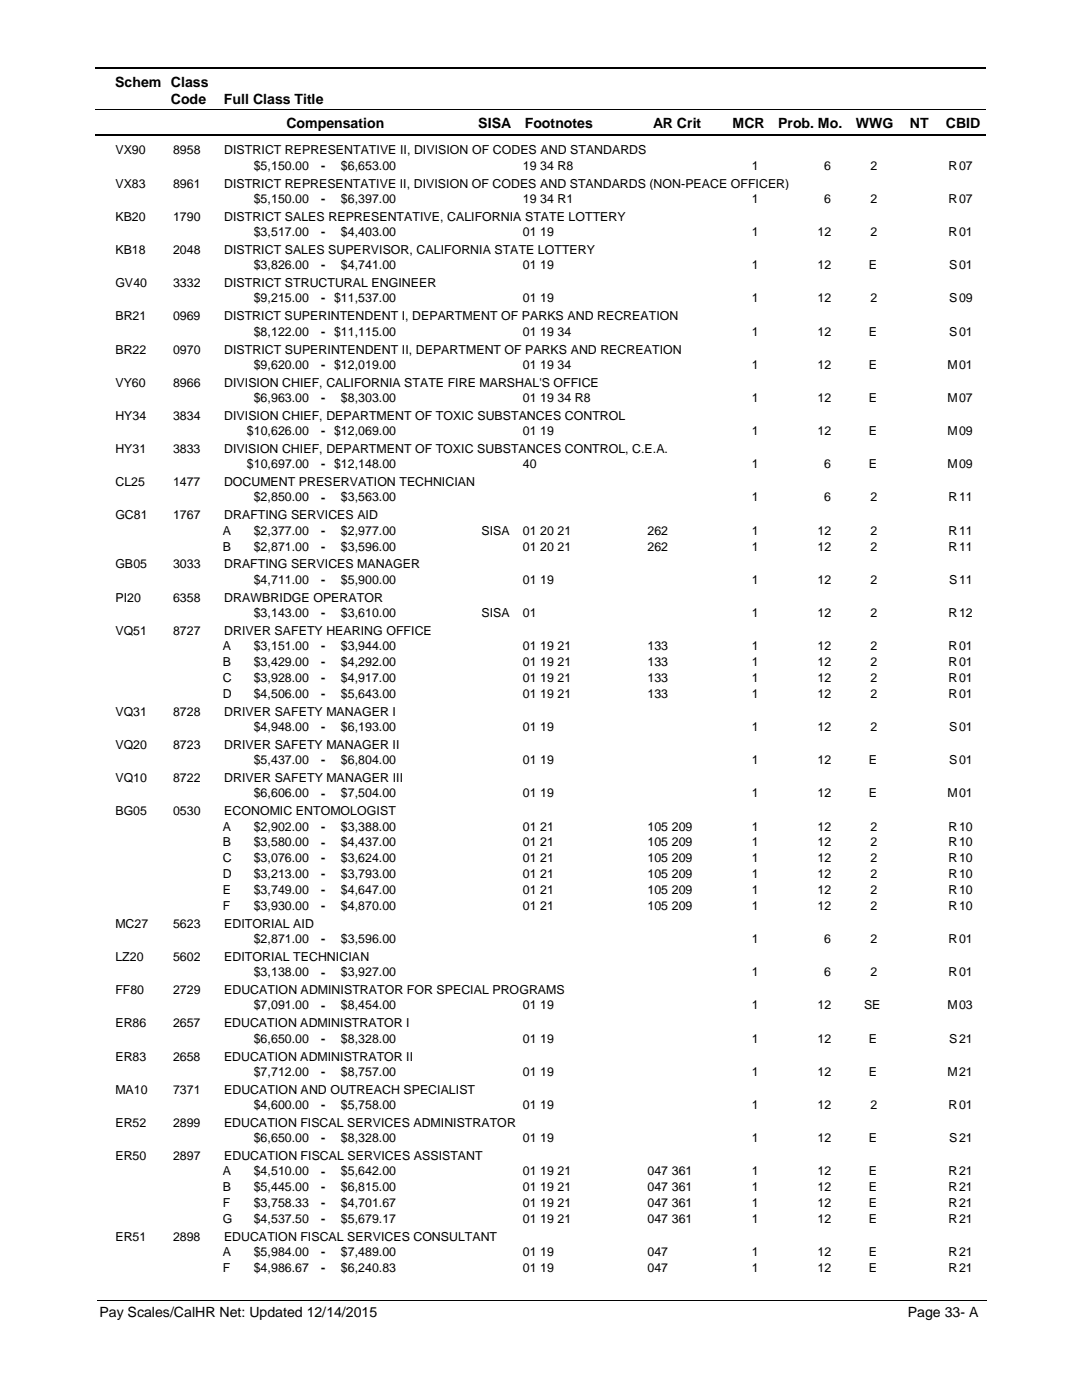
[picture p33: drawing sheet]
<svg xmlns="http://www.w3.org/2000/svg" width="216mm" height="279mm" viewBox="0 0 216 279" stroke-linecap="round" stroke-linejoin="round" font-family="sans-serif">
<defs><g id="words">
<g font-size="2.8">
<text x="23" y="17.3">Schem Class</text>
<text x="34.1" y="20.7">Code</text>
<text x="44.7" y="20.7">Full Class Title</text>
<text x="57.2" y="25.6">Compensation</text>
<text x="95.4" y="25.6">SISA</text>
<text x="104.7" y="25.6">Footnotes</text>
<text x="130.3" y="25.6">AR Crit</text>
<text x="146.2" y="25.6">MCR</text>
<text x="155.3" y="25.6">Prob. Mo.</text>
<text x="170.8" y="25.6">WWG</text>
<text x="181.5" y="25.6">NT</text>
<text x="188.7" y="25.6">CBID</text>
<text x="19.9" y="262.9">Pay Scales/CalHR Net: Updated 12/14/2015</text>
<text x="181.1" y="262.9">Page 33- A</text>
</g>
<g font-size="2.5">
<text x="23" y="30.8">VX90</text>
<text x="34.5" y="30.8">8958</text>
<text x="44.7" y="30.8">DISTRICT REPRESENTATIVE II, DIVISION OF CODES AND STANDARDS</text>
<text x="50.6" y="33.9">$5,150.00</text>
<text x="64.1" y="33.9">-</text>
<text x="68" y="33.9">$6,653.00</text>
<text x="104.3" y="33.9">19 34 R8</text>
<text x="150" y="33.9">1</text>
<text x="164.5" y="33.9">6</text>
<text x="173.7" y="33.9">2</text>
<text x="189.3" y="33.9">R</text>
<text x="191.4" y="33.9">07</text>
<text x="23" y="37.4">VX83</text>
<text x="34.5" y="37.4">8961</text>
<text x="44.7" y="37.4">DISTRICT REPRESENTATIVE II, DIVISION OF CODES AND STANDARDS (NON-PEACE OFFICER)</text>
<text x="50.6" y="40.5">$5,150.00</text>
<text x="64.1" y="40.5">-</text>
<text x="68" y="40.5">$6,397.00</text>
<text x="104.3" y="40.5">19 34 R1</text>
<text x="150" y="40.5">1</text>
<text x="164.5" y="40.5">6</text>
<text x="173.7" y="40.5">2</text>
<text x="189.3" y="40.5">R</text>
<text x="191.4" y="40.5">07</text>
<text x="23" y="44">KB20</text>
<text x="34.5" y="44">1790</text>
<text x="44.7" y="44">DISTRICT SALES REPRESENTATIVE, CALIFORNIA STATE LOTTERY</text>
<text x="50.6" y="47.1">$3,517.00</text>
<text x="64.1" y="47.1">-</text>
<text x="68" y="47.1">$4,403.00</text>
<text x="104.3" y="47.1">01 19</text>
<text x="150" y="47.1">1</text>
<text x="163.1" y="47.1">12</text>
<text x="173.7" y="47.1">2</text>
<text x="189.3" y="47.1">R</text>
<text x="191.4" y="47.1">01</text>
<text x="23" y="50.7">KB18</text>
<text x="34.5" y="50.7">2048</text>
<text x="44.7" y="50.7">DISTRICT SALES SUPERVISOR, CALIFORNIA STATE LOTTERY</text>
<text x="50.6" y="53.7">$3,826.00</text>
<text x="64.1" y="53.8">-</text>
<text x="68" y="53.7">$4,741.00</text>
<text x="104.3" y="53.7">01 19</text>
<text x="150" y="53.7">1</text>
<text x="163.1" y="53.7">12</text>
<text x="173.4" y="53.7">E</text>
<text x="189.4" y="53.7">S</text>
<text x="191.4" y="53.7">01</text>
<text x="23" y="57.3">GV40</text>
<text x="34.5" y="57.3">3332</text>
<text x="44.7" y="57.3">DISTRICT STRUCTURAL ENGINEER</text>
<text x="23" y="63.9">BR21</text>
<text x="34.5" y="63.9">0969</text>
<text x="44.7" y="63.9">DISTRICT SUPERINTENDENT I, DEPARTMENT OF PARKS AND RECREATION</text>
<text x="50.6" y="60.3">$9,215.00</text>
<text x="64.1" y="60.4">- $11,537.00</text>
<text x="104.3" y="60.3">01 19</text>
<text x="150" y="60.3">1</text>
<text x="163.1" y="60.3">12</text>
<text x="173.7" y="60.3">2</text>
<text x="189.4" y="60.3">S</text>
<text x="191.4" y="60.3">09</text>
<text x="23" y="70.5">BR22</text>
<text x="34.5" y="70.5">0970</text>
<text x="44.7" y="70.5">DISTRICT SUPERINTENDENT II, DEPARTMENT OF PARKS AND RECREATION</text>
<text x="50.6" y="67">$8,122.00</text>
<text x="64.1" y="67">- $11,115.00</text>
<text x="104.3" y="67">01 19 34</text>
<text x="150" y="67">1</text>
<text x="163.1" y="67">12</text>
<text x="173.4" y="67">E</text>
<text x="189.4" y="67">S</text>
<text x="191.4" y="67">01</text>
<text x="23" y="77.2">VY60</text>
<text x="34.5" y="77.2">8966</text>
<text x="44.7" y="77.2">DIVISION CHIEF, CALIFORNIA STATE FIRE MARSHAL'S OFFICE</text>
<text x="50.6" y="73.6">$9,620.00</text>
<text x="64.1" y="73.6">- $12,019.00</text>
<text x="104.3" y="73.6">01 19 34</text>
<text x="150" y="73.6">1</text>
<text x="163.1" y="73.6">12</text>
<text x="173.4" y="73.6">E</text>
<text x="189.1" y="73.6">M</text>
<text x="191.4" y="73.6">01</text>
<text x="23" y="83.8">HY34</text>
<text x="34.5" y="83.8">3834</text>
<text x="44.7" y="83.8">DIVISION CHIEF, DEPARTMENT OF TOXIC SUBSTANCES CONTROL</text>
<text x="50.6" y="80.2">$6,963.00</text>
<text x="64.1" y="80.2">-</text>
<text x="68" y="80.2">$8,303.00</text>
<text x="104.3" y="80.2">01 19 34 R8</text>
<text x="150" y="80.2">1</text>
<text x="163.1" y="80.2">12</text>
<text x="173.4" y="80.2">E</text>
<text x="189.1" y="80.2">M</text>
<text x="191.4" y="80.2">07</text>
<text x="49.3" y="86.8">$10,626.00</text>
<text x="64.1" y="86.9">- $12,069.00</text>
<text x="104.3" y="86.8">01 19</text>
<text x="150" y="86.8">1</text>
<text x="163.1" y="86.8">12</text>
<text x="173.4" y="86.8">E</text>
<text x="189.1" y="86.8">M</text>
<text x="191.4" y="86.8">09</text>
<text x="23" y="90.4">HY31</text>
<text x="34.5" y="90.4">3833</text>
<text x="44.7" y="90.4">DIVISION CHIEF, DEPARTMENT OF TOXIC SUBSTANCES CONTROL, C.E.A.</text>
<text x="49.3" y="93.5">$10,697.00</text>
<text x="64.1" y="93.5">- $12,148.00</text>
<text x="104.3" y="93.5">40</text>
<text x="150" y="93.5">1</text>
<text x="164.5" y="93.5">6</text>
<text x="173.4" y="93.5">E</text>
<text x="189.1" y="93.5">M</text>
<text x="191.4" y="93.5">09</text>
<text x="23" y="97">CL25</text>
<text x="34.5" y="97">1477</text>
<text x="44.7" y="97">DOCUMENT PRESERVATION TECHNICIAN</text>
<text x="50.6" y="100.1">$2,850.00</text>
<text x="64.1" y="100.1">-</text>
<text x="68" y="100.1">$3,563.00</text>
<text x="150" y="100.1">1</text>
<text x="164.5" y="100.1">6</text>
<text x="173.7" y="100.1">2</text>
<text x="189.3" y="100.1">R</text>
<text x="191.4" y="100.1">11</text>
<text x="23" y="103.7">GC81</text>
<text x="34.5" y="103.7">1767</text>
<text x="44.5" y="106.7">A</text>
<text x="44.7" y="103.7">DRAFTING SERVICES AID</text>
<text x="50.6" y="106.7">$2,377.00</text>
<text x="64.1" y="106.7">-</text>
<text x="68" y="106.7">$2,977.00</text>
<text x="96.1" y="106.7">SISA</text>
<text x="104.3" y="106.7">01 20 21</text>
<text x="129.2" y="106.7">262</text>
<text x="150" y="106.7">1</text>
<text x="163.1" y="106.7">12</text>
<text x="173.7" y="106.7">2</text>
<text x="189.3" y="106.7">R</text>
<text x="191.4" y="106.7">11</text>
<text x="23" y="113.5">GB05</text>
<text x="34.5" y="113.5">3033</text>
<text x="44.5" y="109.9">B</text>
<text x="44.7" y="113.5">DRAFTING SERVICES MANAGER</text>
<text x="50.6" y="109.9">$2,871.00</text>
<text x="64.1" y="109.9">-</text>
<text x="68" y="109.9">$3,596.00</text>
<text x="104.3" y="109.9">01 20 21</text>
<text x="129.2" y="109.9">262</text>
<text x="150" y="109.9">1</text>
<text x="163.1" y="109.9">12</text>
<text x="173.7" y="109.9">2</text>
<text x="189.3" y="109.9">R</text>
<text x="191.4" y="109.9">11</text>
<text x="50.6" y="116.5">$4,711.00</text>
<text x="64.1" y="116.5">-</text>
<text x="68" y="116.5">$5,900.00</text>
<text x="104.3" y="116.5">01 19</text>
<text x="150" y="116.5">1</text>
<text x="163.1" y="116.5">12</text>
<text x="173.7" y="116.5">2</text>
<text x="189.4" y="116.5">S</text>
<text x="191.4" y="116.5">11</text>
<text x="23" y="120.1">PI20</text>
<text x="34.5" y="120.1">6358</text>
<text x="44.7" y="120.1">DRAWBRIDGE OPERATOR</text>
<text x="50.6" y="123.1">$3,143.00</text>
<text x="64.1" y="123.1">-</text>
<text x="68" y="123.1">$3,610.00</text>
<text x="96.1" y="123.1">SISA</text>
<text x="104.3" y="123.1">01</text>
<text x="150" y="123.1">1</text>
<text x="163.1" y="123.1">12</text>
<text x="173.7" y="123.1">2</text>
<text x="189.3" y="123.1">R</text>
<text x="191.4" y="123.1">12</text>
<text x="23" y="126.7">VQ51</text>
<text x="34.5" y="126.7">8727</text>
<text x="44.5" y="129.8">A</text>
<text x="44.7" y="126.7">DRIVER SAFETY HEARING OFFICE</text>
<text x="50.6" y="129.8">$3,151.00</text>
<text x="64.1" y="129.8">-</text>
<text x="68" y="129.8">$3,944.00</text>
<text x="104.3" y="129.8">01 19 21</text>
<text x="129.2" y="129.8">133</text>
<text x="150" y="129.8">1</text>
<text x="163.1" y="129.8">12</text>
<text x="173.7" y="129.8">2</text>
<text x="189.3" y="129.8">R</text>
<text x="191.4" y="129.8">01</text>
<text x="44.5" y="132.9">B</text>
<text x="44.5" y="136.1">C</text>
<text x="50.6" y="132.9">$3,429.00</text>
<text x="50.6" y="136.1">$3,928.00</text>
<text x="64.1" y="132.9">-</text>
<text x="64.1" y="136.1">-</text>
<text x="68" y="136.1">$4,917.00</text>
<text x="68" y="132.9">$4,292.00</text>
<text x="104.3" y="136.1">01 19 21</text>
<text x="104.3" y="132.9">01 19 21</text>
<text x="129.2" y="136.1">133</text>
<text x="129.2" y="132.9">133</text>
<text x="150" y="132.9">1</text>
<text x="150" y="136.1">1</text>
<text x="163.1" y="132.9">12</text>
<text x="163.1" y="136.1">12</text>
<text x="173.7" y="136.1">2</text>
<text x="173.7" y="132.9">2</text>
<text x="189.3" y="132.9">R</text>
<text x="189.3" y="136.1">R</text>
<text x="191.4" y="132.9">01</text>
<text x="191.4" y="136.1">01</text>
<text x="23" y="142.9">VQ31</text>
<text x="34.5" y="142.9">8728</text>
<text x="44.5" y="139.3">D</text>
<text x="44.7" y="142.9">DRIVER SAFETY MANAGER I</text>
<text x="50.6" y="139.3">$4,506.00</text>
<text x="64.1" y="139.3">-</text>
<text x="68" y="139.3">$5,643.00</text>
<text x="104.3" y="139.3">01 19 21</text>
<text x="129.2" y="139.3">133</text>
<text x="150" y="139.3">1</text>
<text x="163.1" y="139.3">12</text>
<text x="173.7" y="139.3">2</text>
<text x="189.3" y="139.3">R</text>
<text x="191.4" y="139.3">01</text>
<text x="23" y="149.5">VQ20</text>
<text x="34.5" y="149.5">8723</text>
<text x="44.7" y="149.5">DRIVER SAFETY MANAGER II</text>
<text x="50.6" y="145.9">$4,948.00</text>
<text x="64.1" y="145.9">-</text>
<text x="68" y="145.9">$6,193.00</text>
<text x="104.3" y="145.9">01 19</text>
<text x="150" y="145.9">1</text>
<text x="163.1" y="145.9">12</text>
<text x="173.7" y="145.9">2</text>
<text x="189.4" y="145.9">S</text>
<text x="191.4" y="145.9">01</text>
<text x="50.6" y="152.5">$5,437.00</text>
<text x="64.1" y="152.5">-</text>
<text x="68" y="152.5">$6,804.00</text>
<text x="104.3" y="152.5">01 19</text>
<text x="150" y="152.5">1</text>
<text x="163.1" y="152.5">12</text>
<text x="173.4" y="152.5">E</text>
<text x="189.4" y="152.5">S</text>
<text x="191.4" y="152.5">01</text>
<text x="23" y="156.1">VQ10</text>
<text x="34.5" y="156.1">8722</text>
<text x="44.7" y="156.1">DRIVER SAFETY MANAGER III</text>
<text x="50.6" y="159.1">$6,606.00</text>
<text x="64.1" y="159.2">-</text>
<text x="68" y="159.1">$7,504.00</text>
<text x="104.3" y="159.1">01 19</text>
<text x="150" y="159.1">1</text>
<text x="163.1" y="159.1">12</text>
<text x="173.4" y="159.1">E</text>
<text x="189.1" y="159.1">M</text>
<text x="191.4" y="159.1">01</text>
<text x="23" y="162.7">BG05</text>
<text x="34.5" y="162.7">0530</text>
<text x="44.5" y="165.8">A</text>
<text x="44.7" y="162.7">ECONOMIC ENTOMOLOGIST</text>
<text x="50.6" y="165.8">$2,902.00</text>
<text x="64.1" y="165.8">-</text>
<text x="68" y="165.8">$3,388.00</text>
<text x="104.3" y="165.8">01 21</text>
<text x="129.2" y="165.8">105 209</text>
<text x="150" y="165.8">1</text>
<text x="163.1" y="165.8">12</text>
<text x="173.7" y="165.8">2</text>
<text x="189.3" y="165.8">R</text>
<text x="191.4" y="165.8">10</text>
<text x="44.5" y="168.9">B</text>
<text x="44.5" y="172.1">C</text>
<text x="50.6" y="168.9">$3,580.00</text>
<text x="50.6" y="172.1">$3,076.00</text>
<text x="64.1" y="169">-</text>
<text x="64.1" y="172.1">-</text>
<text x="68" y="168.9">$4,437.00</text>
<text x="68" y="172.1">$3,624.00</text>
<text x="104.3" y="168.9">01 21</text>
<text x="104.3" y="172.1">01 21</text>
<text x="129.2" y="168.9">105 209</text>
<text x="129.2" y="172.1">105 209</text>
<text x="150" y="172.1">1</text>
<text x="150" y="168.9">1</text>
<text x="163.1" y="168.9">12</text>
<text x="163.1" y="172.1">12</text>
<text x="173.7" y="168.9">2</text>
<text x="173.7" y="172.1">2</text>
<text x="189.3" y="172.1">R</text>
<text x="189.3" y="168.9">R</text>
<text x="191.4" y="168.9">10</text>
<text x="191.4" y="172.1">10</text>
<text x="44.5" y="175.3">D</text>
<text x="44.5" y="178.4">E</text>
<text x="50.6" y="175.3">$3,213.00</text>
<text x="50.6" y="178.4">$3,749.00</text>
<text x="64.1" y="175.3">-</text>
<text x="64.1" y="178.5">-</text>
<text x="68" y="178.4">$4,647.00</text>
<text x="68" y="175.3">$3,793.00</text>
<text x="104.3" y="178.4">01 21</text>
<text x="104.3" y="175.3">01 21</text>
<text x="129.2" y="178.4">105 209</text>
<text x="129.2" y="175.3">105 209</text>
<text x="150" y="175.3">1</text>
<text x="150" y="178.4">1</text>
<text x="163.1" y="175.3">12</text>
<text x="163.1" y="178.4">12</text>
<text x="173.7" y="178.4">2</text>
<text x="173.7" y="175.3">2</text>
<text x="189.3" y="175.3">R</text>
<text x="189.3" y="178.4">R</text>
<text x="191.4" y="175.3">10</text>
<text x="191.4" y="178.4">10</text>
<text x="23" y="185.2">MC27</text>
<text x="34.5" y="185.2">5623</text>
<text x="44.5" y="181.6">F</text>
<text x="44.7" y="185.2">EDITORIAL AID</text>
<text x="50.6" y="181.6">$3,930.00</text>
<text x="64.1" y="181.6">-</text>
<text x="68" y="181.6">$4,870.00</text>
<text x="104.3" y="181.6">01 21</text>
<text x="129.2" y="181.6">105 209</text>
<text x="150" y="181.6">1</text>
<text x="163.1" y="181.6">12</text>
<text x="173.7" y="181.6">2</text>
<text x="189.3" y="181.6">R</text>
<text x="191.4" y="181.6">10</text>
<text x="23" y="191.8">LZ20</text>
<text x="34.5" y="191.8">5602</text>
<text x="44.7" y="191.8">EDITORIAL TECHNICIAN</text>
<text x="50.6" y="188.2">$2,871.00</text>
<text x="64.1" y="188.3">-</text>
<text x="68" y="188.2">$3,596.00</text>
<text x="150" y="188.2">1</text>
<text x="164.5" y="188.2">6</text>
<text x="173.7" y="188.2">2</text>
<text x="189.3" y="188.2">R</text>
<text x="191.4" y="188.2">01</text>
<text x="50.6" y="194.9">$3,138.00</text>
<text x="64.1" y="194.9">-</text>
<text x="68" y="194.9">$3,927.00</text>
<text x="150" y="194.9">1</text>
<text x="164.5" y="194.9">6</text>
<text x="173.7" y="194.9">2</text>
<text x="189.3" y="194.9">R</text>
<text x="191.4" y="194.9">01</text>
<text x="23" y="198.4">FF80</text>
<text x="34.5" y="198.4">2729</text>
<text x="44.7" y="198.4">EDUCATION ADMINISTRATOR FOR SPECIAL PROGRAMS</text>
<text x="50.6" y="201.5">$7,091.00</text>
<text x="64.1" y="201.5">-</text>
<text x="68" y="201.5">$8,454.00</text>
<text x="104.3" y="201.5">01 19</text>
<text x="150" y="201.5">1</text>
<text x="163.1" y="201.5">12</text>
<text x="172.4" y="201.5">SE</text>
<text x="189.1" y="201.5">M</text>
<text x="191.4" y="201.5">03</text>
<text x="23" y="205">ER86</text>
<text x="34.5" y="205">2657</text>
<text x="44.7" y="205">EDUCATION ADMINISTRATOR I</text>
<text x="50.6" y="208.1">$6,650.00</text>
<text x="64.1" y="208.1">-</text>
<text x="68" y="208.1">$8,328.00</text>
<text x="104.3" y="208.1">01 19</text>
<text x="150" y="208.1">1</text>
<text x="163.1" y="208.1">12</text>
<text x="173.4" y="208.1">E</text>
<text x="189.4" y="208.1">S</text>
<text x="191.4" y="208.1">21</text>
<text x="23" y="211.7">ER83</text>
<text x="34.5" y="211.7">2658</text>
<text x="44.7" y="211.7">EDUCATION ADMINISTRATOR II</text>
<text x="50.6" y="214.7">$7,712.00</text>
<text x="64.1" y="214.8">-</text>
<text x="68" y="214.7">$8,757.00</text>
<text x="104.3" y="214.7">01 19</text>
<text x="150" y="214.7">1</text>
<text x="163.1" y="214.7">12</text>
<text x="173.4" y="214.7">E</text>
<text x="189.1" y="214.7">M</text>
<text x="191.4" y="214.7">21</text>
<text x="23" y="218.3">MA10</text>
<text x="34.5" y="218.3">7371</text>
<text x="44.7" y="218.3">EDUCATION AND OUTREACH SPECIALIST</text>
<text x="50.6" y="221.3">$4,600.00</text>
<text x="64.1" y="221.4">-</text>
<text x="68" y="221.3">$5,758.00</text>
<text x="104.3" y="221.3">01 19</text>
<text x="150" y="221.3">1</text>
<text x="163.1" y="221.3">12</text>
<text x="173.7" y="221.3">2</text>
<text x="189.3" y="221.3">R</text>
<text x="191.4" y="221.3">01</text>
<text x="23" y="224.9">ER52</text>
<text x="34.5" y="224.9">2899</text>
<text x="44.7" y="224.9">EDUCATION FISCAL SERVICES ADMINISTRATOR</text>
<text x="50.6" y="228">$6,650.00</text>
<text x="64.1" y="228">-</text>
<text x="68" y="228">$8,328.00</text>
<text x="104.3" y="228">01 19</text>
<text x="150" y="228">1</text>
<text x="163.1" y="228">12</text>
<text x="173.4" y="228">E</text>
<text x="189.4" y="228">S</text>
<text x="191.4" y="228">21</text>
<text x="23" y="231.5">ER50</text>
<text x="34.5" y="231.5">2897</text>
<text x="44.7" y="231.5">EDUCATION FISCAL SERVICES ASSISTANT</text>
<text x="44.5" y="234.6">A</text>
<text x="44.5" y="237.8">B</text>
<text x="50.6" y="234.6">$4,510.00</text>
<text x="50.6" y="237.8">$5,445.00</text>
<text x="64.1" y="234.6">-</text>
<text x="64.1" y="237.8">-</text>
<text x="68" y="237.8">$6,815.00</text>
<text x="68" y="234.6">$5,642.00</text>
<text x="104.3" y="237.8">01 19 21</text>
<text x="104.3" y="234.6">01 19 21</text>
<text x="129.2" y="237.8">047 361</text>
<text x="129.2" y="234.6">047 361</text>
<text x="150" y="234.6">1</text>
<text x="150" y="237.8">1</text>
<text x="163.1" y="234.6">12</text>
<text x="163.1" y="237.8">12</text>
<text x="173.4" y="237.8">E</text>
<text x="173.4" y="234.6">E</text>
<text x="189.3" y="234.6">R</text>
<text x="189.3" y="237.8">R</text>
<text x="191.4" y="234.6">21</text>
<text x="191.4" y="237.8">21</text>
<text x="44.5" y="240.9">F</text>
<text x="44.5" y="244.1">G</text>
<text x="50.6" y="240.9">$3,758.33</text>
<text x="50.6" y="244.1">$4,537.50</text>
<text x="64.1" y="241">-</text>
<text x="64.1" y="244.1">-</text>
<text x="68" y="240.9">$4,701.67</text>
<text x="68" y="244.1">$5,679.17</text>
<text x="104.3" y="240.9">01 19 21</text>
<text x="104.3" y="244.1">01 19 21</text>
<text x="129.2" y="240.9">047 361</text>
<text x="129.2" y="244.1">047 361</text>
<text x="150" y="244.1">1</text>
<text x="150" y="240.9">1</text>
<text x="163.1" y="240.9">12</text>
<text x="163.1" y="244.1">12</text>
<text x="173.4" y="240.9">E</text>
<text x="173.4" y="244.1">E</text>
<text x="189.3" y="244.1">R</text>
<text x="189.3" y="240.9">R</text>
<text x="191.4" y="240.9">21</text>
<text x="191.4" y="244.1">21</text>
<text x="23" y="247.7">ER51</text>
<text x="34.5" y="247.7">2898</text>
<text x="44.5" y="250.7">A</text>
<text x="44.7" y="247.7">EDUCATION FISCAL SERVICES CONSULTANT</text>
<text x="50.6" y="250.7">$5,984.00</text>
<text x="64.1" y="250.7">-</text>
<text x="68" y="250.7">$7,489.00</text>
<text x="104.3" y="250.7">01 19</text>
<text x="129.2" y="250.7">047</text>
<text x="150" y="250.7">1</text>
<text x="163.1" y="250.7">12</text>
<text x="173.4" y="250.7">E</text>
<text x="189.3" y="250.7">R</text>
<text x="191.4" y="250.7">21</text>
<text x="44.5" y="253.9">F</text>
<text x="50.6" y="253.9">$4,986.67</text>
<text x="64.1" y="253.9">-</text>
<text x="68" y="253.9">$6,240.83</text>
<text x="104.3" y="253.9">01 19</text>
<text x="129.2" y="253.9">047</text>
<text x="150" y="253.9">1</text>
<text x="163.1" y="253.9">12</text>
<text x="173.4" y="253.9">E</text>
<text x="189.3" y="253.9">R</text>
<text x="191.4" y="253.9">21</text>
</g>
</g></defs>
<path d="M19 13.5h177.8M19 27h177.8" fill="none" stroke="#000" stroke-width=".36"/>
<path d="M19 21.8h177.8" fill="none" stroke="#000" stroke-width=".2"/>
<g fill="#fff">
<path d="M46.9 31.2h16.3v3h-16.3z"/>
<path d="M191 31.2h4.2v3h-4.2z"/>
<path d="M46.9 37.8h16.3v3h-16.3z"/>
<path d="M191 37.8h4.2v3h-4.2z"/>
<path d="M46.9 44.5h16.3v3h-16.3z"/>
<path d="M191 44.5h4.2v3h-4.2z"/>
<path d="M46.9 51.1h16.3v3h-16.3z"/>
<path d="M191 51.1h4.2v3h-4.2z"/>
<path d="M46.9 57.7h16.3v3h-16.3z"/>
<path d="M191 57.7h4.2v3h-4.2z"/>
<path d="M46.9 64.3h16.3v3h-16.3z"/>
<path d="M191 64.3h4.2v3h-4.2z"/>
<path d="M46.9 71h16.3v3h-16.3z"/>
<path d="M191 71h4.2v3h-4.2z"/>
<path d="M46.9 77.6h16.3v3h-16.3z"/>
<path d="M191 77.6h4.2v3h-4.2z"/>
<path d="M46.9 84.2h16.3v3h-16.3z"/>
<path d="M191 84.2h4.2v3h-4.2z"/>
<path d="M46.9 90.8h16.3v3h-16.3z"/>
<path d="M191 90.8h4.2v3h-4.2z"/>
<path d="M46.9 97.5h16.3v2.9h-16.3z"/>
<path d="M191 97.5h4.2v2.9h-4.2z"/>
<path d="M46.9 104.1h16.3v3h-16.3z"/>
<path d="M191 104.1h4.2v3h-4.2z"/>
<path d="M46.9 107.3h16.3v2.9h-16.3z"/>
<path d="M191 107.3h4.2v2.9h-4.2z"/>
<path d="M46.9 113.9h16.3v3h-16.3z"/>
<path d="M191 113.9h4.2v3h-4.2z"/>
<path d="M46.9 120.5h16.3v3h-16.3z"/>
<path d="M191 120.5h4.2v3h-4.2z"/>
<path d="M46.9 127.1h16.3v3h-16.3z"/>
<path d="M191 127.1h4.2v3h-4.2z"/>
<path d="M46.9 130.3h16.3v3h-16.3z"/>
<path d="M191 130.3h4.2v3h-4.2z"/>
<path d="M46.9 133.5h16.3v2.9h-16.3z"/>
<path d="M191 133.5h4.2v2.9h-4.2z"/>
<path d="M46.9 136.6h16.3v3h-16.3z"/>
<path d="M191 136.6h4.2v3h-4.2z"/>
<path d="M46.9 143.3h16.3v2.9h-16.3z"/>
<path d="M191 143.3h4.2v2.9h-4.2z"/>
<path d="M46.9 149.9h16.3v2.9h-16.3z"/>
<path d="M191 149.9h4.2v2.9h-4.2z"/>
<path d="M46.9 156.5h16.3v3h-16.3z"/>
<path d="M191 156.5h4.2v3h-4.2z"/>
<path d="M46.9 163.1h16.3v3h-16.3z"/>
<path d="M191 163.1h4.2v3h-4.2z"/>
<path d="M46.9 166.3h16.3v3h-16.3z"/>
<path d="M191 166.3h4.2v3h-4.2z"/>
<path d="M46.9 169.5h16.3v2.9h-16.3z"/>
<path d="M191 169.5h4.2v2.9h-4.2z"/>
<path d="M46.9 172.6h16.3v3h-16.3z"/>
<path d="M191 172.6h4.2v3h-4.2z"/>
<path d="M46.9 175.8h16.3v3h-16.3z"/>
<path d="M191 175.8h4.2v3h-4.2z"/>
<path d="M46.9 179h16.3v2.9h-16.3z"/>
<path d="M191 179h4.2v2.9h-4.2z"/>
<path d="M46.9 185.6h16.3v3h-16.3z"/>
<path d="M191 185.6h4.2v3h-4.2z"/>
<path d="M46.9 192.2h16.3v3h-16.3z"/>
<path d="M191 192.2h4.2v3h-4.2z"/>
<path d="M46.9 198.8h16.3v3h-16.3z"/>
<path d="M191 198.8h4.2v3h-4.2z"/>
<path d="M46.9 205.5h16.3v2.9h-16.3z"/>
<path d="M191 205.5h4.2v2.9h-4.2z"/>
<path d="M46.9 212.1h16.3v3h-16.3z"/>
<path d="M191 212.1h4.2v3h-4.2z"/>
<path d="M46.9 218.7h16.3v3h-16.3z"/>
<path d="M191 218.7h4.2v3h-4.2z"/>
<path d="M46.9 225.3h16.3v3h-16.3z"/>
<path d="M191 225.3h4.2v3h-4.2z"/>
<path d="M46.9 232h16.3v2.9h-16.3z"/>
<path d="M191 232h4.2v2.9h-4.2z"/>
<path d="M46.9 235.1h16.3v3h-16.3z"/>
<path d="M191 235.1h4.2v3h-4.2z"/>
<path d="M46.9 238.3h16.3v3h-16.3z"/>
<path d="M191 238.3h4.2v3h-4.2z"/>
<path d="M46.9 241.5h16.3v3h-16.3z"/>
<path d="M191 241.5h4.2v3h-4.2z"/>
<path d="M46.9 248.1h16.3v3h-16.3z"/>
<path d="M191 248.1h4.2v3h-4.2z"/>
<path d="M46.9 251.3h16.3v2.9h-16.3z"/>
<path d="M191 251.3h4.2v2.9h-4.2z"/>
</g>
<path d="M19.4 259.6h177.4" fill="none" stroke="#000" stroke-width=".2"/>
<use href="#words"/>
</svg>
